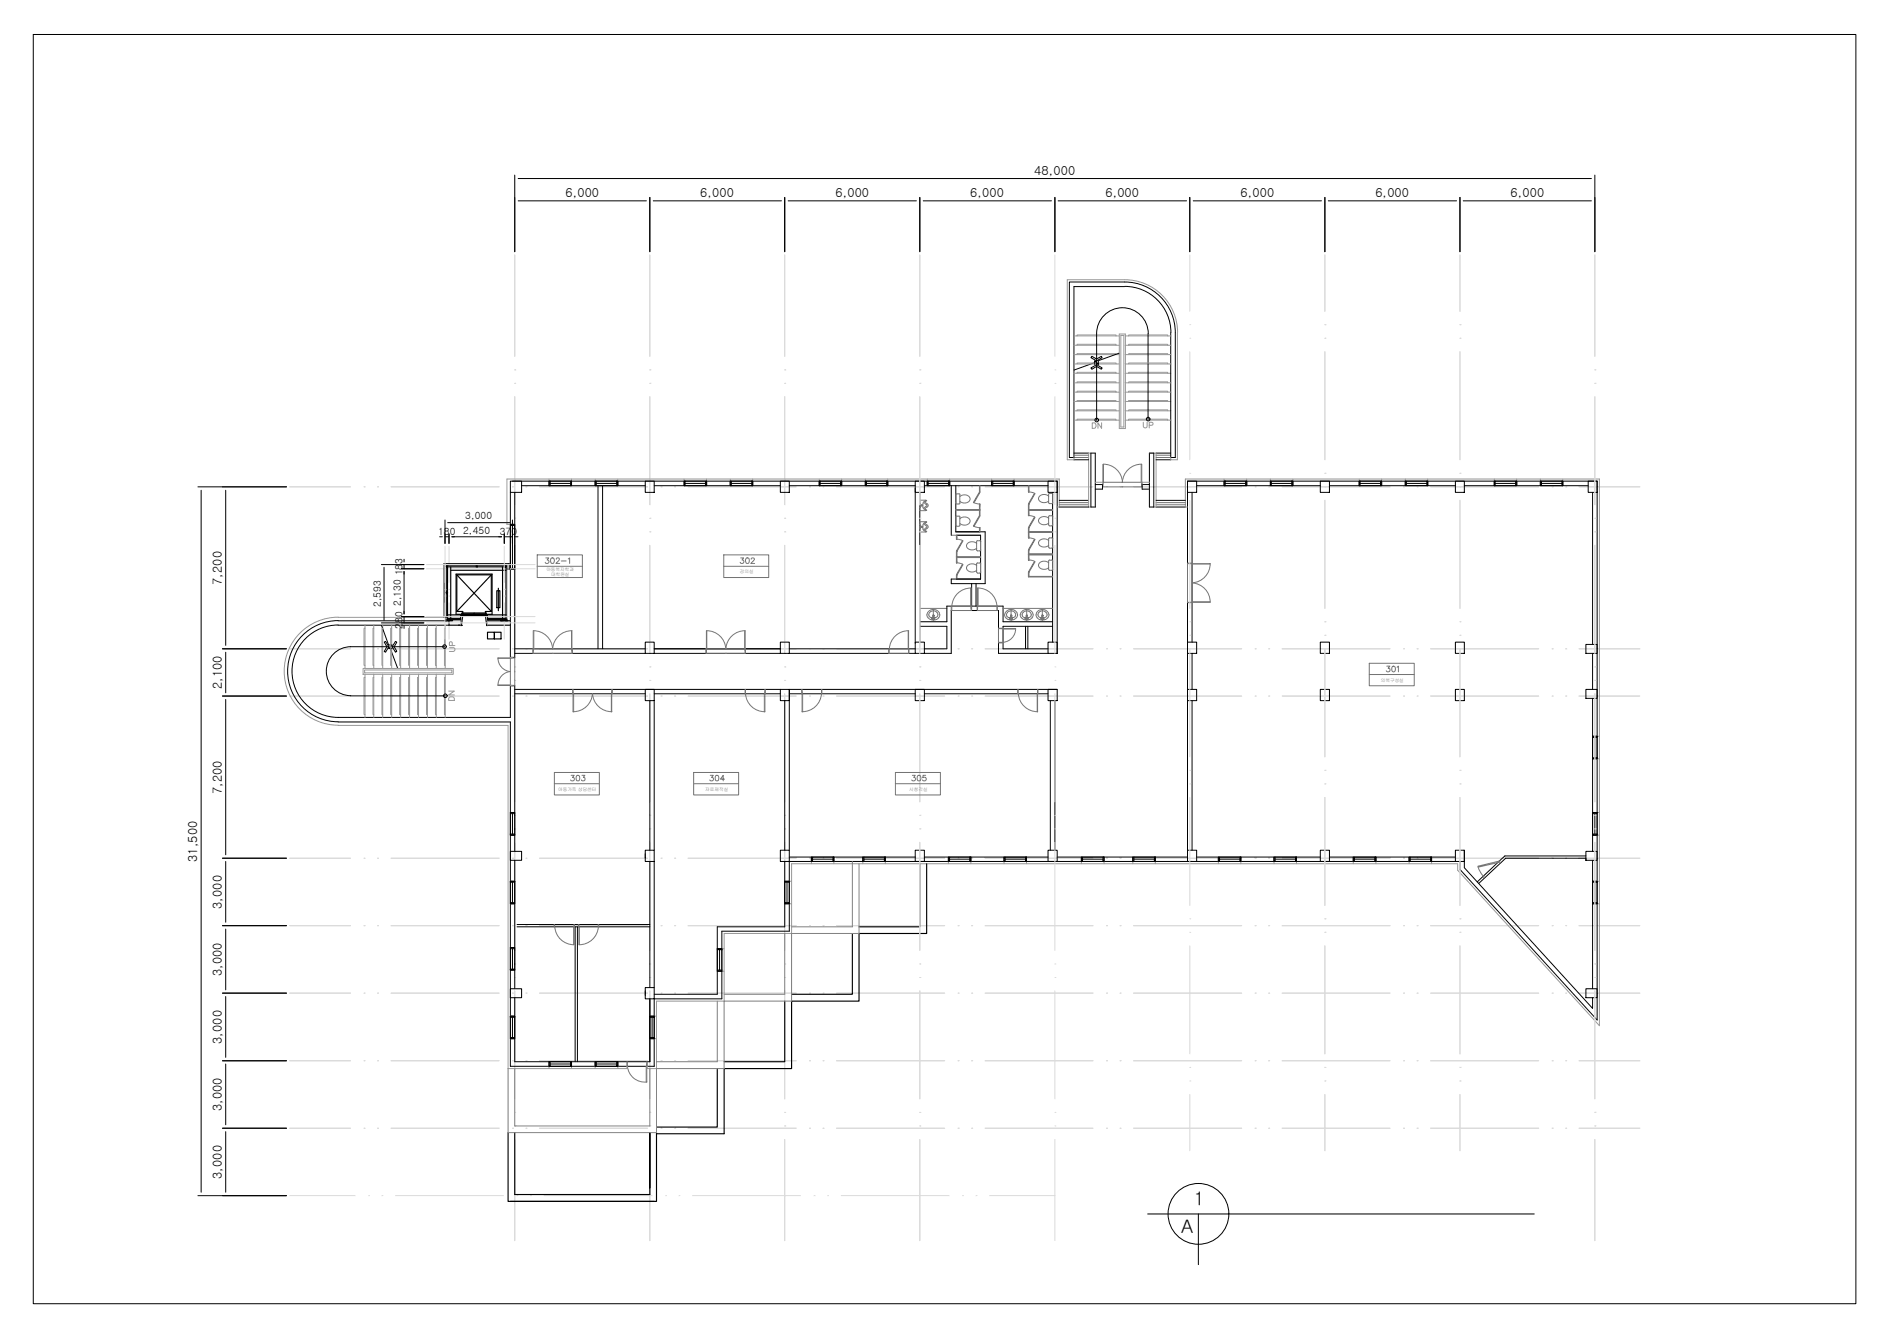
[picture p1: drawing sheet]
<svg xmlns="http://www.w3.org/2000/svg" width="420mm" height="297mm" viewBox="0 0 420 297" stroke-linecap="round" stroke-linejoin="round" font-family="sans-serif">
<defs><g id="words">
<g font-size="4.4" fill="#979797">
<text x="252.9" y="96.3">UP</text>
<text x="102" y="157" transform="rotate(-90 102 157)">DN</text>
</g>
<g font-size="4.2">
<text x="265.3" y="267.7">1</text>
<text x="262.4" y="273.9">A</text>
</g>
<g font-size="4" fill="#979797">
<text x="241.3" y="96.3">DN</text>
<text x="102" y="146" transform="rotate(-90 102 146)">UP</text>
</g>
<g font-size="4" fill="#757575">
<text x="119.9" y="126.3">302-1</text>
<text x="163.3" y="126.3">302</text>
<text x="125.6" y="174.6">303</text>
<text x="156.6" y="174.6">304</text>
<text x="201.4" y="174.6">305</text>
</g>
<g font-size="2.8">
<text x="229.8" y="38.8">48,000</text>
<text x="125.6" y="43.7">6,000</text>
<text x="155.6" y="43.7">6,000</text>
<text x="185.6" y="43.7">6,000</text>
<text x="215.6" y="43.7">6,000</text>
<text x="245.6" y="43.7">6,000</text>
<text x="275.6" y="43.7">6,000</text>
<text x="305.6" y="43.7">6,000</text>
<text x="335.6" y="43.7">6,000</text>
<text x="49.3" y="130" transform="rotate(-90 49.3 130)">7,200</text>
<text x="49.3" y="153.2" transform="rotate(-90 49.3 153.2)">2,100</text>
<text x="49.3" y="176.4" transform="rotate(-90 49.3 176.4)">7,200</text>
<text x="43.8" y="191.5" transform="rotate(-90 43.8 191.5)">31,500</text>
<text x="49.3" y="201.9" transform="rotate(-90 49.3 201.9)">3,000</text>
<text x="49.3" y="216.9" transform="rotate(-90 49.3 216.9)">3,000</text>
<text x="49.3" y="231.9" transform="rotate(-90 49.3 231.9)">3,000</text>
<text x="49.3" y="246.9" transform="rotate(-90 49.3 246.9)">3,000</text>
<text x="49.3" y="261.9" transform="rotate(-90 49.3 261.9)">3,000</text>
</g>
<g font-size="2.2">
<text x="97.4" y="118.8">180</text>
<text x="102.9" y="118.5">2,450</text>
<text x="103.4" y="115.4">3,000</text>
<text x="111" y="118.8">370</text>
<text x="89.4" y="127.8" transform="rotate(-90 89.4 127.8)">183</text>
<text x="84.6" y="134.9" transform="rotate(-90 84.6 134.9)">2,593</text>
<text x="89.1" y="134.7" transform="rotate(-90 89.1 134.7)">2,130</text>
<text x="89.4" y="139.7" transform="rotate(-90 89.4 139.7)">280</text>
</g>
<g font-size="1" fill="#757575">
<text x="121.4" y="126.9">아동복지학과</text>
<text x="122.5" y="127.9">대학원실</text>
<text x="164.4" y="127.4">강의실</text>
<text x="306.8" y="151.5">의복구성실</text>
<text x="124" y="175.7">아동가족 상담센터</text>
<text x="156.7" y="175.7">자료제작실</text>
<text x="202" y="175.7">시청각실</text>
</g>
</g></defs>
<!-- layer: CEN -->
<g fill="none" stroke="#d9d9d9" stroke-width=".22">
<path d="M114.4 56.6v22.6M144.4 56.6v22.6M174.4 56.6v22.6M204.4 56.6v22.6M234.4 56.6v22.6M264.4 56.6v12.6M294.4 56.6v12.6M324.4 56.6v12.6M354.4 56.6v22.6M264.4 72.1h.1M264.4 75.1h.1M264.4 78.1v24.1"/>
<path d="M294.4 72.1h.1M294.4 75.1h.1M294.4 78.1v24.1M324.4 72.1h.1M324.4 75.1h.1M324.4 78.1v24.1M114.4 82.2h.1M114.4 85.2h.1M114.4 88.1v24M144.4 82.2h.1M144.4 85.2h.1M144.4 88.1v24"/>
<path d="M174.4 82.2h.1M174.4 85.2h.1M174.4 88.1v24M204.4 82.2h.1M204.4 85.2h.1M204.4 88.1v24M234.4 82.2h.1M234.4 85.2h.1M234.4 88.1v24M354.4 82.2h.1M354.4 85.2h.1M354.4 88.1v24"/>
<path d="M64.4 108.2h13.5M80.9 108.2h.1M83.9 108.2h.1M86.9 108.2h24M113.9 108.2h.1M114.4 115.1h.1M114.4 118.2h.1M116.9 108.2h.1M119.9 108.2h24M144.4 115.1h.1M144.4 118.2h.1M146.9 108.2h.1"/>
<path d="M149.9 108.2h.1M152.9 108.2h24M174.4 115.1h.1M174.4 118.2h.1M179.9 108.2h.1M182.9 108.2h.1M185.9 108.2h24M204.4 115.1h.1M204.4 118.2h.1M212.9 108.2h.1M215.9 108.2h.1M218.9 108.2h24"/>
<path d="M234.4 115.1h.1M234.4 118.2h.1M245.9 108.2h.1M248.9 108.2h.1M251.9 108.2h24M264.4 105.2h.1M264.4 108.2h.1M264.4 111.2v24M278.9 108.2h.1M281.9 108.2h.1M284.9 108.2h23.9M294.4 105.2h.1"/>
<path d="M294.4 108.2h.1M294.4 111.2v24M311.9 108.2h.1M314.9 108.2h.1M317.9 108.2h24M324.4 105.2h.1M324.4 108.2h.1M324.4 111.2v24M344.9 108.2h.1M347.9 108.2h.1M350.8 108.2h13.5M354.4 115.1h.1"/>
<path d="M354.4 118.2h.1M94.8 126.4h24.1M94.8 125.4h24.1M94.8 137h24.1M94.8 138.4h24.1M98.9 130.9h.1M98.9 132.4h.1M98.9 121.4v8M98.9 133.9v8.1M99.8 130.9h.1M99.8 132.4h.1M99.8 121.4v8"/>
<path d="M99.8 133.9v8.1M112 130.9h.1M112 132.4h.1M112 121.4v8M112 133.9v8.1M114.4 121.2v24M144.4 121.2v24M174.4 121.2v24M204.4 121.2v24M234.4 121.2v24M264.4 138.1h.1M294.4 138.1h.1"/>
<path d="M324.4 138.1h.1M354.4 121.2v24M64.4 144.1h13.5M64.4 154.6h13.5M80.9 144.1h.1M80.9 154.6h.1M83.9 144.1h.1M83.9 154.6h.1M86.9 144.1h24M86.9 154.6h24M113.9 144.1h.1M113.9 154.6h.1"/>
<path d="M114.4 148.2h.1M114.4 151.2h.1M114.4 154.1v24M116.9 144.1h.1M116.9 154.6h.1M119.9 144.1h24M119.9 154.6h24M144.4 148.2h.1M144.4 151.2h.1M144.4 154.1v24M146.9 144.1h.1M146.9 154.6h.1"/>
<path d="M149.9 144.1h.1M149.9 154.6h.1M152.9 144.1h24M152.9 154.6h24M174.4 148.2h.1M174.4 151.2h.1M174.4 154.1v24M179.9 144.1h.1M179.9 154.6h.1M182.9 144.1h.1M182.9 154.6h.1M185.9 144.1h24"/>
<path d="M185.9 154.6h24M204.4 148.2h.1M204.4 151.2h.1M204.4 154.1v24M212.9 144.1h.1M212.9 154.6h.1M215.9 144.1h.1M215.9 154.6h.1M218.9 144.1h24M218.9 154.6h24M234.4 148.2h.1M234.4 151.2h.1"/>
<path d="M234.4 154.1v24M245.9 144.1h.1M245.9 154.6h.1M248.9 144.1h.1M248.9 154.6h.1M251.9 144.1h24M251.9 154.6h24M264.4 141.1h.1M264.4 144.1v24M278.9 144.1h.1M278.9 154.6h.1M281.9 144.1h.1"/>
<path d="M281.9 154.6h.1M284.9 144.1h23.9M284.9 154.6h23.9M294.4 141.1h.1M294.4 144.1v24M311.9 144.1h.1M311.9 154.6h.1M314.9 144.1h.1M314.9 154.6h.1M317.9 144.1h24M317.9 154.6h24M324.4 141.1h.1"/>
<path d="M324.4 144.1v24M344.9 144.1h.1M344.9 154.6h.1M347.9 144.1h.1M347.9 154.6h.1M350.8 144.1h13.5M350.8 154.6h13.5M354.4 148.2h.1M354.4 151.2h.1M354.4 154.1v24M264.4 171.2h.1M264.4 174.2h.1"/>
<path d="M264.4 177.2v24M294.4 171.2h.1M294.4 174.2h.1M294.4 177.2v24M324.4 171.2h.1M324.4 174.2h.1M324.4 177.2v24M64.4 190.7h13.5M80.9 190.7h.1M83.9 190.7h.1M86.9 190.7h24M113.9 190.7h.1"/>
<path d="M114.4 181.1h.1M114.4 184.2h.1M114.4 187.2v24M116.9 190.7h.1M119.9 190.7h24M144.4 181.1h.1M144.4 184.2h.1M144.4 187.2v24M146.9 190.7h.1M149.9 190.7h.1M152.9 190.7h24M174.4 181.1h.1"/>
<path d="M174.4 184.2h.1M174.4 187.2v24M179.9 190.7h.1M182.9 190.7h.1M185.9 190.7h24M204.4 181.1h.1M204.4 184.2h.1M204.4 187.2v24M212.9 190.7h.1M215.9 190.7h.1M218.9 190.7h24M234.4 181.1h.1"/>
<path d="M234.4 184.2h.1M234.4 187.2v24M245.9 190.7h.1M248.9 190.7h.1M251.9 190.7h24M278.9 190.7h.1M281.9 190.7h.1M284.9 190.7h23.9M311.9 190.7h.1M314.9 190.7h.1M317.9 190.7h24M344.9 190.7h.1"/>
<path d="M347.9 190.7h.1M350.8 190.7h13.5M354.4 181.1h.1M354.4 184.2h.1M354.4 187.2v24M64.4 205.7h13.5M80.9 205.7h.1M83.9 205.7h.1M86.9 205.7h24M113.9 205.7h.1M114.4 214.2h.1M114.4 217.2h.1"/>
<path d="M116.9 205.7h.1M119.9 205.7h24M144.4 214.2h.1M144.4 217.2h.1M146.9 205.7h.1M149.9 205.7h.1M152.9 205.7h24M174.4 214.2h.1M174.4 217.2h.1M179.9 205.7h.1M182.9 205.7h.1M185.9 205.7h24"/>
<path d="M204.4 214.2h.1M204.4 217.2h.1M212.9 205.7h.1M215.9 205.7h.1M218.9 205.7h24M234.4 214.2h.1M234.4 217.2h.1M245.9 205.7h.1M248.9 205.7h.1M251.9 205.7h24M264.4 204.1h.1M264.4 207.1h.1"/>
<path d="M264.4 210.1v24M278.9 205.7h.1M281.9 205.7h.1M284.9 205.7h23.9M294.4 204.1h.1M294.4 207.1h.1M294.4 210.1v24M311.9 205.7h.1M314.9 205.7h.1M317.9 205.7h24M324.4 204.1h.1M324.4 207.1h.1"/>
<path d="M324.4 210.1v24M344.9 205.7h.1M347.9 205.7h.1M350.8 205.7h13.5M354.4 214.2h.1M354.4 217.2h.1M64.4 220.6h13.5M64.4 235.7h13.5M80.9 220.6h.1M80.9 235.7h.1M83.9 220.6h.1M83.9 235.7h.1"/>
<path d="M86.9 220.6h24M86.9 235.7h24M113.9 220.6h.1M113.9 235.7h.1M114.4 220.1v24M116.9 220.6h.1M116.9 235.7h.1M119.9 220.6h24M119.9 235.7h24M144.4 220.1v24M146.9 220.6h.1M146.9 235.7h.1"/>
<path d="M149.9 220.6h.1M149.9 235.7h.1M152.9 220.6h24M152.9 235.7h24M174.4 220.1v24M179.9 220.6h.1M179.9 235.7h.1M182.9 220.6h.1M182.9 235.7h.1M185.9 220.6h24M185.9 235.7h24M204.4 220.1v24"/>
<path d="M212.9 220.6h.1M212.9 235.7h.1M215.9 220.6h.1M215.9 235.7h.1M218.9 220.6h24M218.9 235.7h24M234.4 220.1v24M245.9 220.6h.1M245.9 235.7h.1M248.9 220.6h.1M248.9 235.7h.1M251.9 220.6h24"/>
<path d="M251.9 235.7h24M264.4 237.2h.1M278.9 220.6h.1M278.9 235.7h.1M281.9 220.6h.1M281.9 235.7h.1M284.9 220.6h23.9M284.9 235.7h23.9M294.4 237.2h.1M311.9 220.6h.1M311.9 235.7h.1M314.9 220.6h.1"/>
<path d="M314.9 235.7h.1M317.9 220.6h24M317.9 235.7h24M324.4 237.2h.1M344.9 220.6h.1M344.9 235.7h.1M347.9 220.6h.1M347.9 235.7h.1M350.8 220.6h13.5M350.8 235.7h13.5M354.4 220.1v24M64.4 250.7h13.5"/>
<path d="M80.9 250.7h.1M83.9 250.7h.1M86.9 250.7h24M113.9 250.7h.1M114.4 247.1h.1M114.4 250.1h.1M114.4 253.2v22.4M116.9 250.7h.1M119.9 250.7h24M144.4 247.1h.1M144.4 250.1h.1M144.4 253.2v22.4"/>
<path d="M146.9 250.7h.1M149.9 250.7h.1M152.9 250.7h24M174.4 247.1h.1M174.4 250.1h.1M174.4 253.2v22.4M179.9 250.7h.1M182.9 250.7h.1M185.9 250.7h24M204.4 247.1h.1M204.4 250.1h.1M204.4 253.2v22.4"/>
<path d="M212.9 250.7h.1M215.9 250.7h.1M218.9 250.7h24M234.4 247.1h.1M234.4 250.1h.1M234.4 253.2v22.4M245.9 250.7h.1M248.9 250.7h.1M251.9 250.7h24M264.4 240.2h.1M264.4 243.2v12.5M278.9 250.7h.1"/>
<path d="M281.9 250.7h.1M284.9 250.7h23.9M294.4 240.2h.1M294.4 243.2v12.5M311.9 250.7h.1M314.9 250.7h.1M317.9 250.7h24M324.4 240.2h.1M324.4 243.2v12.5M344.9 250.7h.1M347.9 250.7h.1M350.8 250.7h13.5"/>
<path d="M354.4 247.1h.1M354.4 250.1h.1M354.4 253.2v22.4M64.4 265.6h14.5M81.9 265.6h.1M84.9 265.6h.1M87.9 265.6h24M114.9 265.6h.1M117.9 265.6h.1M120.9 265.6h24M147.9 265.6h.1M150.9 265.6h.1"/>
<path d="M153.9 265.6h24M180.9 265.6h.1M183.9 265.6h.1M186.9 265.6h24M213.9 265.6h.1M216.9 265.6h.1M219.9 265.6h14.5"/>
</g>
<!-- layer: WALL -->
<g fill="none" stroke="#000" stroke-width=".22">
<path d="M249.9 63.7h-11.3v37.9h-1v-38.9h12.3a11.2 11.2 0 0 1 11.2 11.2M249.9 63.6a10.3 10.3 0 0 1 10.3 10.3M260.1 73.9v27.7h1v-27.7M113.4 109.4v36.7h1v-36.7M113.4 116.5h1M113.9 106.9h121v38.3M115.9 107.9h27.5M122 106.9v1M127 106.9v1M132.2 106.9v1M132.9 107.9v36.2M133.9 107.9v36.2"/>
<path d="M137.3 106.9v1M145.4 107.9h28M152 106.9v1M157 106.9v1M162.2 106.9v1M167.2 106.9v1M175.4 107.9h28M182 106.9v1M187 106.9v1M192.3 106.9v1M197.3 106.9v1M203.4 108.4v34.5"/>
<path d="M204.4 109.4v33.3M205.4 107.9h27.5M206 106.9v1M211 106.9v1M211.4 107.9v11M212.4 107.9v10.3h6.5v11.5h-7.5v-1h6.5v-9.8h-5.4M220.3 106.9v1M225.3 106.9v1M233.9 109.4v33.3M242.4 100.7h1v11.9h-1zM243.4 107.7h1.6v1h-1.6M255.4 100.7h1v11.9h-1z"/>
<path d="M255.4 107.7h-1.6v1h1.6M264.9 109.4v33.3M265.9 107.9h27.5M272 106.9v1M277 106.9v1M282.3 106.9v1M287.3 106.9v1M295.4 107.9h28M302 106.9v1M307 106.9v1M312.2 106.9v1M317.2 106.9v1"/>
<path d="M325.4 107.9h27.5M332 106.9v1M337 106.9v1M342.3 106.9v1M347.2 106.9v1M353.9 109.4v33.8M75.1 137.9h24.7v1h-24.7M75.1 137.9a11.2 11.2 0 0 0-11.2 11.2 11.2 11.2 0 0 0 11.2 11.3M75.1 138.9a10.3 10.3 0 0 0-10.2 10.2 10.3 10.3 0 0 0 10.2 10.3h38.3v-7h1v36.7M113.4 126.5h1M204.4 139.1h6v5h-5M204.4 138.1h6v-3.4h12.5v3.4h11"/>
<path d="M215.9 129.7v5M216.9 129.7v5M227.9 139.1v5M228.4 139.1v5M233.9 139.1h-11v5h10M114.4 144.1h29M114.4 145.2h29M114.4 153.2h59M114.4 154.1h29M144.4 155.7v33.2M145.4 144.1h28M145.4 145.2h28"/>
<path d="M145.4 154.1h28M145.4 155.7v33.2M174.4 155.7v33.2M175.4 144.1h28M175.4 145.2h28M175.4 154.1h28M205.4 145.2h6v-9.6h10.5v9.6h11M205.4 154.1h27.5M233.4 155.7v33.2M234.4 155.7v33.2M234.9 153.2h-59.5v35.7M264.9 145.2v8"/>
<path d="M264.9 155.7v33.2M353.9 145.2v8M353.9 155.2v33.9M75.1 160.4h38.3v76.5h32v-15h15v-15h15v-15.5h89.5M353.9 163.6h1M353.9 168.6h1M113.4 195.8h1M113.4 180.5h1M113.4 185.5h1M114.4 191.1v28.6M144.4 191.4v28M145.4 191.4v28"/>
<path d="M174.4 191.4v14.5h-15v15h-14M174.4 195.8h1M175.4 190.4h28M180.3 190.4v1M185.3 190.4v1M191.7 190.4v1M196.7 190.4v1M205.4 190.4h27.5M210.7 190.4v1M215.7 190.4v1M223.1 190.4v1M228.1 190.4v1"/>
<path d="M234.9 190.4h28.9M240.3 190.4v1M245.3 190.4v1M251.7 190.4v1M256.7 190.4v1M263.8 188.9v-82h91.1v119.7l-30.5-33.4v-1.8M265.9 191.4h57.5M265.9 190.4h27.5M275.7 190.4v1M283.1 190.4v1M288.1 190.4v1M295.4 190.4h28"/>
<path d="M300.7 190.4v1M305.7 190.4v1M313.1 190.4v1M318.1 190.4v1M325.4 188.9v3.9l28.5 31.2v-2.3M332.8 191.6l-4.6 4.3M352.4 190.7h-17.9l-5.9 5.6M352.4 190.2h-18l-1.3 1.1M353.9 191.1v28.6M353.9 195.8h1M353.9 180.5h1M353.9 185.5h1"/>
<path d="M113.4 200.8h1M113.4 210.5h1M113.4 215.5h1M114.9 205.9h29.5M114.9 205.4h29.5M127.8 205.9v30M128.3 205.9v30M159.4 215.8h1M159.4 210.8h1M174.4 200.8h1M353.9 200.8h1M113.4 230.8h1"/>
<path d="M113.4 225.8h1M114.4 221.7v14.2h30v-14M122 235.9v1M127 235.9v1M132.2 235.9v1M137.3 235.9v1M144.4 230.8h1M144.4 225.8h1"/>
</g>
<g fill="none" stroke="#979797" stroke-width=".22">
<path d="M261.6 73.9v28.3h-1.5v-.6M261.6 73.9a11.7 11.7 0 0 0-11.7-11.8h-12.8v40.1h1.5v-.6M122 106.4v.5M127 106.4v.5M132.2 106.4v.5M137.3 106.4v.5M152 106.4v.5M157 106.4v.5M162.2 106.4v.5M167.2 106.4v.5M182 106.4v.5M187 106.4v.5"/>
<path d="M192.3 106.4v.5M197.3 106.4v.5M206 106.4v.5M211 106.4v.5M220.3 106.4v.5M225.3 106.4v.5M234.9 112.6h.5v-6.2h-122.8v10.1h.8M242.4 100.7h-.5v11.9h.5M243.4 107.1h1.6v.6M255.4 100.7h1.5v11.9h-.5M255.4 107.1h-1.6v.6M263.8 112.6h-.4v-6.2h92v121.5l-31.5-34.6v-1.4h-148v15.5h-15v15h-15v15h-2.1v-.5"/>
<path d="M272 106.4v.5M277 106.4v.5M282.3 106.4v.5M287.3 106.4v.5M302 106.4v.5M307 106.4v.5M312.2 106.4v.5M317.2 106.4v.5M332 106.4v.5M337 106.4v.5M342.3 106.4v.5M347.2 106.4v.5"/>
<path d="M75.1 137.2h23.9v.7M75.1 137.1a12 12 0 0 0-12 12 12 12 0 0 0 12 12l37.8 .1v76.2h26.4v-.5M99.8 137.9h2.5v1M108.3 137.9v1M113.4 126.5h-.8v11.4h.8M113.4 152.4h.5M113.4 146.1h.5M354.9 168.6h.5M354.9 163.6h.5M113.4 195.8h.5M113.4 185.5h.5M113.4 180.5h.5"/>
<path d="M175.4 195.8h.5M180.3 191.4v.5M185.3 191.4v.5M191.7 191.4v.5M196.7 191.4v.5M210.7 191.4v.5M215.7 191.4v.5M223.1 191.4v.5M228.1 191.4v.5M240.3 191.4v.5M245.3 191.4v.5M251.7 191.4v.5"/>
<path d="M256.7 191.4v.5M270.7 191.4v.5M275.7 191.4v.5M283.1 191.4v.5M288.1 191.4v.5M300.7 191.4v.5M305.7 191.4v.5M313.1 191.4v.5M318.1 191.4v.5M354.9 195.8h.5M354.9 185.5h.5M354.9 180.5h.5"/>
<path d="M113.4 200.8h.5M113.4 215.5h.5M113.4 210.5h.5M160.4 210.8h.5M160.4 215.8h.5M175.4 200.8h.5M354.9 200.8h.5M113.4 225.8h.5M113.4 230.8h.5M122 236.9v.5M127 236.9v.5M132.2 236.9v.5"/>
<path d="M137.3 236.9v.5M145.4 225.8h.5M145.4 230.8h.5"/>
</g>
<!-- layer: 0e -->
<g fill="none" stroke="#000" stroke-width=".22">
<path d="M113.4 106.9h2.5v2.5h-2.5zM143.4 106.9h2v2.5h-2zM173.4 106.9h2v2.5h-2zM203.4 106.9h2v2.5h-2zM232.9 106.9h2v2.5h-2zM263.8 106.9h2.1v2.5h-2.1zM293.4 106.9h2v2.5h-2zM323.4 106.9h2v2.5h-2zM352.9 106.9h2v2.5h-2zM143.4 142.7h2v2.5h-2zM143.4 153.2h2v2.5h-2zM173.4 142.7h2v2.5h-2z"/>
<path d="M173.4 153.2h2v2.5h-2zM203.4 142.7h2v2.5h-2zM203.4 153.2h2v2.5h-2zM232.9 142.7h2v2.5h-2zM232.9 153.2h2v2.5h-2zM263.8 142.7h2.1v2.5h-2.1zM263.8 153.2h2.1v2.5h-2.1zM293.4 142.7h2v2.5h-2zM293.4 153.2h2v2.5h-2zM323.4 153.2h2v2.5h-2zM323.4 142.7h2v2.5h-2zM352.4 143.2h2.5v2h-2.5z"/>
<path d="M352.4 153.2h2.5v2h-2.5zM113.4 189.1h2.5v2h-2.5zM143.4 188.9h2v2.5h-2zM143.4 189.7v1M173.4 188.9h2v2.5h-2zM203.4 188.9h2v2.5h-2zM232.9 188.9h2v2.5h-2zM263.8 188.9h2.1v2.5h-2.1zM270.7 190.4v1M293.4 188.9h2v2.5h-2zM323.4 188.9h2v2.5h-2zM352.4 189.1h2.5v2h-2.5z"/>
<path d="M352.4 190.7v.4M113.4 219.7h2.5v2h-2.5zM143.4 219.4h2v2.5h-2zM352.4 219.7h2.5v2h-2.5zM143.4 220.1v1"/>
</g>
<!-- layer: Tǥ -->
<g fill="none" stroke="#757575" stroke-width=".22">
<path d="M204.4 112.4h.3M204.4 111.8l.2 .4M204.4 116.6l.3 .3M204.4 117h.2M204.4 117.1h.2M204.6 112.4l-.2 .3M204.7 112.2h-.3M204.7 117.2l-.3 .3M204.8 112.2l.1 .2zM204.8 117.1h.1M204.8 117h.1M204.9 116.9v.3z"/>
<path d="M205.1 112.3l.1 .6 .5 .3M205.1 117l.1 .7 .5 .3M205.3 111.5l.1 .2 .5 .4M205.3 116.2l.1 .3 .5 .4v.3M205.5 111.3l-.3 .3-.1 .7M205.5 116.1l-.3 .3-.1 .6M205.6 111.4l.3 .5M205.6 116.1l.3 .5M205.7 113.4h.1M205.7 113.3h.1M205.7 111.3h.1M205.7 111.2h.1"/>
<path d="M205.7 118.2h.1M205.7 118h.1M205.7 116.1h.1M205.7 115.9h.1M205.7 111.1h-1.3v2.4h1.3M205.7 111.3l-.2 .1M205.7 115.9h-1.3v2.3h1.3M205.7 116.1h-.2M205.7 111.2v.1M205.7 113.3v.1M205.7 115.9v.2M205.7 118v.2"/>
<path d="M205.9 112.1v.3l-.3 .2-.3 .5M205.9 117.2l-.3 .1-.3 .5M205.9 111.9l.3 .4-.3 .4M205.9 116.6l.3 .4-.3 .4M205.9 112.7l-.3 .5M205.9 117.5l-.3 .5M211.4 118.9h6.5M212.5 119.8h.1h-.1M212.5 118.9v.9M212.6 114.7h.4M212.6 116.9h.4M212.6 114.6l-.2 .3v1.8l.2 .2"/>
<path d="M212.6 118.9v.9l1.3 .3M213 109.7h-.4l-.2 .2v1.9l.2 .2h.4M213.1 114.6l.2 .3M213.1 109.7l.2 .2M213.3 109.9v1.9M213.3 114.9v1.8M213.3 115.2a1.36 1.36 0 0 1 2.2 .6 1.36 1.36 0 0 1-2.2 .5M213.3 110.3a1.36 1.36 0 0 1 2.2 .5 1.36 1.36 0 0 1-2.2 .6M213.3 116.6l-.2 .3M213.3 111.7l-.2 .3M216.4 116.9l1.2 .3M216.4 111.7l1.2 .3"/>
<path d="M217.6 114.6h.1l-1.3 2.4-.1-.1zM217.6 109.3l.1 .1-1.3 2.3-.1-.1zM217.6 112v1.2h-5.2h5.3M217.6 107.9v1.4M217.6 113.3v1.3M217.6 117.3v.9M217.7 117.3h-.1h.1M217.7 112v1.3h-5.3h5.3v1.3h-.1M217.7 112h-.1h.1M217.7 107.9v1.4h-.1M217.7 117.3v.9M228.5 109.3h.1h-.1"/>
<path d="M228.5 113.3h5.4h-5.3v1.3l1.3 .2M228.5 114.6h.1h-.1M228.5 118.3h5.4h-5.3v1.2l1.3 .3M228.5 119.5h.1h-.1M228.5 107.9v1.4M228.5 118.3h5.4M228.6 107.9v1.4l1.3 .3M228.6 112h-.1v1.2h5.4h-5.4v1.4M228.6 117.3h-.1v1M228.6 112v1.2M228.6 117.3v.9M229.9 109.6h.1l-1.4 2.4-.1-.1z"/>
<path d="M229.9 114.9h.1l-1.4 2.4-.1-.1zM229.9 119.8h.1l-1.4 2.4-.1-.1zM233 109.9v1.8l.2 .2M233 116.6l.2 .2M233 114.8v1.8M233 110.2a1.36 1.36 0 0 0-2.3 .6 1.36 1.36 0 0 0 2.3 .5M233 115.2a1.36 1.36 0 0 0-2.3 .5 1.36 1.36 0 0 0 2.3 .5M233.2 119.5h.5l.2 .2M233.2 109.6h.5M233.2 114.6h.5M233.2 109.6l-.2 .2M233.2 114.6l-.2 .2"/>
<path d="M233.2 119.5l-.2 .2v1.8l.2 .3M233.7 109.6l.2 .2M233.7 114.6l.2 .2M233.9 109.9v1.8M233.9 114.8v1.8M233.9 119.8v1.7M233.9 118.2h-5.4v1.3M233.9 111.7l-.2 .2h-.5M233.9 116.6l-.2 .2h-.5M204.4 135.2h6M205.9 136.6l.3 .7M206.1 136.2l-.2 .4"/>
<path d="M206.1 136.2a1.5 1.5 0 0 1 2.6 0M206.2 137.3a1.62 1.62 0 0 0 2.4 0M206.9 135.8a.82 .82 0 0 0-.5 1.1M207 135.8h.8M207 137.4v.2h.4M207.2 137.5v-.5h.3v.5M207.2 137.3l-.2 .3 .4 .1M207.3 137.6h.1M207.3 137l.1 .4zM207.4 137h.1M207.4 137.4h.1M207.4 135.3v2.6"/>
<path d="M207.5 137.3l.2 .3-.3 .1M207.6 137.4l-.2 .2-.2-.2M207.7 137.4v.2h-.3M207.8 135.8a.73 .73 0 0 1 .6 .7 .73 .73 0 0 1-.6 .7h-.9l-.5-.3M208.7 136.2l.1 .6-.3 .5M212.5 123.9h5.4h-5.3v1.2l1.3 .2M212.5 125.1h.1h-.1M212.6 122.5h-.1v1.2h5.4h-5.4v1.4M212.6 127.8h-.1v.9M212.6 122.5v1.2M212.6 127.8v.9M213.9 120.1h.1l-1.4 2.4-.1-.1z"/>
<path d="M213.9 125.3l.1 .1-1.4 2.4-.1-.1zM217 120.4v1.8l.2 .2M217 127.1l.2 .2M217 125.3v1.8M217 120.7a1.36 1.36 0 0 0-2.3 .6 1.36 1.36 0 0 0 2.3 .5M217 125.7a1.36 1.36 0 0 0-2.3 .5 1.36 1.36 0 0 0 2.3 .5M217.2 120.1h.5M217.2 125.1h.5M217.2 120.1l-.2 .2M217.2 125.1l-.2 .2M217.7 120.1l.2 .2M217.7 125.1l.2 .2"/>
<path d="M217.9 120.4v1.8M217.9 125.3v1.8M217.9 122.2l-.2 .2h-.5M217.9 127.1l-.2 .2h-.5M222.9 135.2h11M223.2 136.6l.3 .7M223.3 136.2l-.1 .4M223.3 136.2a1.5 1.5 0 0 1 2.7 0M223.5 137.3a1.63 1.63 0 0 0 1.9 .3M223.7 136.9l.5 .3h.9M223.9 136.1l-.2 .3v.5M224.2 135.8l-.4 .3"/>
<path d="M224.2 135.8h.9M224.3 137.4v.2h.3M224.4 137.5l.1-.5h.2l.1 .5M224.5 137.3l-.2 .3 .3 .1M224.6 137.6h.1M224.6 137v.4zM224.6 137h.1M224.6 137.4h.1M224.6 135.3v2.6M224.8 137.3l.2 .3-.4 .1M224.8 137.4l-.2 .2-.2-.2M224.9 137.4v.2h-.3"/>
<path d="M225.1 135.8a.73 .73 0 0 1 .5 .7 .73 .73 0 0 1-.5 .7M226 136.2a1.02 1.02 0 0 1-.7 1.4M226.8 136.2a1.29 1.29 0 0 0 .4 1.3 1.29 1.29 0 0 0 1.4 .2 1.1 1.1 0 0 0 .8-1.5M226.8 136.2a1.5 1.5 0 0 1 2.7 0M227.7 135.8h.9M227.7 135.8a.73 .73 0 0 0-.6 .7 .73 .73 0 0 0 .6 .7h.9a.64 .64 0 0 0 .5-.5 .64 .64 0 0 0-.2-.6M227.8 137.4v.2h.3M227.9 137.5l.1-.5h.2l.1 .5M228 137.3l-.3 .3 .4 .1M228 137.6h.2M228.1 137.4v-.4l.1 .4M228.1 137.4h.1"/>
<path d="M228.1 135.3v2.6M228.2 137.3l.3 .3-.4 .1M228.3 137.4l-.2 .2-.1-.2M228.4 137.4v.2h-.3M228.5 123.2h5.4h-5.3v1.3M228.5 124.5h.1h-.1M228.5 123.2h5.4M228.6 135.8l.3 .3M228.6 122.2h-.1v1M228.6 127.1h-.1v1.1h5.4M228.6 122.2v.9M228.6 127.1v1h5.3"/>
<path d="M228.6 124.4l1.3 .3M229.9 124.7l.1 .1-1.4 2.3h-.1zM230.3 136.2a1.5 1.5 0 0 1 2.6 0M230.3 136.2a1.32 1.32 0 0 0 .6 1.4 1.32 1.32 0 0 0 1.6-.1l.5-.7-.1-.6M230.8 136.1a.64 .64 0 0 0-.2 .6 .64 .64 0 0 0 .6 .5M231.2 135.8h.8M231.2 135.8l-.4 .3M231.3 137.4v.2h.3M231.4 137.5l.1-.5h.2l.1 .5M231.5 137.3l-.2 .3 .3 .1M231.5 137.3l.1 .2 .2-.2M231.5 137.3l.1-.1 .2 .1"/>
<path d="M231.5 137.6h.2M231.5 137.4v-.4l.1 .4M231.6 137.4h.1M231.6 135.3v2.6M231.8 137.3l.2 .3-.4 .1M231.8 137.4l-.2 .2-.2-.2M231.9 137.4v.2h-.3M232 135.8a.72 .72 0 0 1 .6 .7 .72 .72 0 0 1-.5 .7h-1M233 120.1a1.36 1.36 0 0 0-2.3 .5 1.36 1.36 0 0 0 2.3 .6M233 125.1a1.36 1.36 0 0 0-2.3 .5 1.36 1.36 0 0 0 2.3 .5M233.2 121.8h.5M233.2 124.5h.5"/>
<path d="M233.2 124.4l-.2 .3v1.8l.2 .2M233.7 124.4l.2 .3M233.9 124.7v1.8M233.9 123.1h-5.4v1.4M233.9 121.5l-.2 .3M233.9 126.5l-.2 .2h-.5"/>
<circle cx="204.7" cy="117" r=".11"/>
<circle cx="204.7" cy="112.3" r=".11"/>
<circle cx="207.4" cy="137.3" r=".16"/>
<circle cx="207.4" cy="136.8" r=".15"/>
<circle cx="207.4" cy="136.8" r=".11"/>
<circle cx="224.7" cy="137.3" r=".16"/>
<circle cx="224.7" cy="136.8" r=".15"/>
<circle cx="224.7" cy="136.8" r=".11"/>
<circle cx="228.1" cy="136.8" r=".15"/>
<circle cx="228.1" cy="136.8" r=".11"/>
<circle cx="228.2" cy="137.3" r=".16"/>
<circle cx="231.6" cy="136.8" r=".15"/>
<circle cx="231.6" cy="136.8" r=".11"/>
</g>
<!-- layer: DOOR -->
<g fill="none" stroke="#757575" stroke-width=".22">
<path d="M235.4 112.1h6.5M235.4 111.7h6.5M238.6 101.6h3.3M238.6 101.1h3.3M245 108.2h8.8M245 107.1h8.8M245.1 103.2v5M245.1 103.1a4.3 4.3 0 0 1 4.3 4 4.2 4.2 0 0 1 4.3-4v5.1M245.2 103.2v3.9M253.6 103.2v3.9M256.9 112.1h6.5M256.9 101.6h3.2"/>
<path d="M256.9 111.7h6.5M256.9 101.1h3.2M211.4 134.7h4.5v.9h-4.5zM215.7 130.6v4.1M215.8 130.6v5M215.8 130.6a4.3 4.3 0 0 0-4.3 5M217.1 134.7h4.5v.9h-4.5zM217.2 135.6v-5a4.3 4.3 0 0 1 4.3 5M217.3 130.6v4.1M221.9 139.7h3.7M222.9 139.7h2.7M225.7 139.6a3 3 0 0 1-2.8 3.1"/>
<path d="M263.8 129.4v4.5h1.1v-8.8h-1.1v4.5M263.8 125.2h5.1a4.3 4.3 0 0 1-4 4.3 4.3 4.3 0 0 1 4 4.3h-5.1M264.9 125.3h4M264.9 133.7h4M110.6 152.2h2.8M110.6 146.2h3.8M110.6 146.3h2.8M110.6 146.1a2.99 2.99 0 0 0 2.8 3.1 3 3 0 0 0-2.8 3.1h3.8M113.4 146.1v6.3M114.4 146.1v6.3M118.5 145.2v-5.1a4.3 4.3 0 0 1 4.3 4 4.3 4.3 0 0 1 4.3-4v5.1M118.6 140.2v3.9"/>
<path d="M122.7 145.2h4.5v-1.1h-8.8v1.1h4.5M127 140.2v3.9M127.2 153.2v.9M127.3 153.2v5M127.3 158.1a4.3 4.3 0 0 0 4.4-4 4.3 4.3 0 0 0 4.2 4M127.5 154.1v4.1M135.8 154.1v4.1M135.9 153.2v5M136 153.2v.9M157 140.2v3.9M161.1 145.2h4.5v-1.1h-8.8v1.1h4.6M161.3 144.1a4.3 4.3 0 0 0-4.3-4v5.1"/>
<path d="M165.5 140.2v3.9M165.6 140.2v5M165.6 153.2v.9M165.6 140.1a4.3 4.3 0 0 0-4.3 4M165.6 153.2a4.3 4.3 0 0 0 4.3 4.9M169.8 154.1v4.1M170 153.2v5M170 153.2v.9M178.1 153.2v.9M178.2 153.2v5M178.3 154.1v4.1M182.5 153.2a4.3 4.3 0 0 1-4.3 4.9"/>
<path d="M182.6 153.2v.9M197.5 144.1h4.5v1.1h-4.5zM201.8 140.2v3.9M201.9 140.2v5M201.9 140.1a4.4 4.4 0 0 0-4.3 5.1M221.9 142.8h1h-1v-3.2h1v3.2M221.9 142.7h1M226.1 153.2v.9M226.2 153.2v.9M226.3 154.1a4.3 4.3 0 0 0 4.3 4M230.4 154.1v4.1M230.5 153.2v5"/>
<path d="M230.6 153.2v.9M328.4 192.4l4.7-1.1 .1 .3-4.8 1.1zM328.4 192.6l.6 1.3 .9 1.1M329.7 194.9l-.1-.3 .1 .3M333.1 191.3l.3 .4M123.1 205.4v.5M123.2 205.4v.5M123.3 205.9a4.3 4.3 0 0 0 4.3 4M127.5 205.9v4M127.5 205.4v4.5M127.6 205.4v.5M128.5 205.4v.5"/>
<path d="M128.6 205.4l.1 4.5a4.2 4.2 0 0 0 4.2-4.5M128.7 205.9v4M133 205.4v.5M139.3 235.9v1M139.4 235.9v1M143.6 236.9v3.5M143.7 235.9v4.5a3.9 3.9 0 0 1-4.3-3.5M143.8 235.9v1"/>
</g>
<!-- layer: WID -->
<g fill="none" stroke="#000" stroke-width=".22">
<path d="M113.4 116.5h1v.3h-1zM113.4 116.8v9.7M113.9 116.8v9.5M114.4 116.8v9.7M122 106.9h.2v1h-.2zM122 107.9h4.8M122 106.9h4.8M122.2 107.4h4.6M126.8 106.9h.2v1h-.2zM132.2 106.9h.3v1h-.3zM132.5 107.9h4.8M132.5 106.9h4.8"/>
<path d="M132.5 107.4h4.5M137 106.9h.3v1h-.3zM152 106.9h.2v1h-.2zM152 107.9h4.7M152 106.9h4.7M152.2 107.4h4.5M156.7 106.9h.3v1h-.3zM162.2 106.9h.3v1h-.3zM162.5 107.9h4.7M162.5 106.9h4.7M162.5 107.4h4.5M167 106.9h.2v1h-.2z"/>
<path d="M182 106.9h.2v1h-.2zM182 107.9h4.8M182 106.9h4.8M182.2 107.4h4.6M186.8 106.9h.2v1h-.2zM192.3 106.9h.2v1h-.2zM192.5 107.9h4.8M192.5 106.9h4.8M192.5 107.4h4.5M197 106.9h.3v1h-.3zM206 106.9h.2v1h-.2zM206.2 107.9h4.8"/>
<path d="M206.2 106.9h4.8M206.2 107.4h4.6M210.8 106.9h.2v1h-.2zM220.3 106.9h.3v1h-.3zM220.6 107.9h4.7M220.6 106.9h4.7M220.6 107.4h4.5M225.1 106.9h.2v1h-.2zM235.4 111.2h6.5M235.4 112.6h6.5M238.6 100.7h3.3M238.6 102.2h3.3"/>
<path d="M256.9 100.7h3.2M256.9 111.2h6.5M256.9 112.6h6.5M256.9 102.2h3.2M272 106.9h.2v1h-.2zM272 107.9h4.8M272 106.9h4.8M272.2 107.4h4.6M276.8 106.9h.2v1h-.2zM282.3 106.9h.2v1h-.2zM282.5 107.9h4.8M282.5 106.9h4.8"/>
<path d="M282.5 107.4h4.5M287 106.9h.3v1h-.3zM302 106.9h.2v1h-.2zM302 107.9h4.7M302 106.9h4.7M302.2 107.4h4.5M306.7 106.9h.3v1h-.3zM312.2 106.9h.3v1h-.3zM312.5 107.9h4.7M312.5 106.9h4.7M312.5 107.4h4.5M317 106.9h.2v1h-.2z"/>
<path d="M332 106.9h.2v1h-.2zM332 107.9h4.7M332 106.9h4.7M332.2 107.4h4.5M336.7 106.9h.3v1h-.3zM342.3 106.9h.2v1h-.2zM342.5 107.9h4.7M342.5 106.9h4.7M342.5 107.4h4.5M347 106.9h.2v1h-.2zM112.6 126.5v-.8h-13.4v11.5h-.2M113.1 126.5v-1.3h-14.4v12"/>
<path d="M113.4 126.3h1v.2h-1zM353.9 163.6h1v.2h-1zM353.9 168.4h1v.2h-1zM353.9 163.8v4.8M354.4 163.8v4.6M354.9 163.8v4.8M113.4 195.8h1v.2h-1zM113.4 180.5h1v.3h-1zM113.4 185.3h1v.2h-1zM113.4 180.8v4.7M113.4 195.8v4.7M113.9 180.8v4.5"/>
<path d="M113.9 196v4.5M114.4 180.8v4.7M114.4 195.8v4.7M174.4 195.8h1v.2h-1zM174.4 195.8v4.7M174.9 196v4.5M175.4 195.8v4.7M180.3 190.4h.2v1h-.2zM180.5 190.4h4.8M180.5 191.4h4.8M180.5 190.9h4.6M185.1 190.4h.2v1h-.2z"/>
<path d="M191.7 190.4h.3v1h-.3zM192 190.4h4.7M192 191.4h4.7M192 190.9h4.5M196.5 190.4h.2v1h-.2zM210.7 190.4h.3v1h-.3zM211 190.4h4.7M211 191.4h4.7M211 190.9h4.5M215.5 190.4h.2v1h-.2zM223.1 190.4h.2v1h-.2zM223.3 190.4h4.8"/>
<path d="M223.3 191.4h4.8M223.3 190.9h4.6M227.9 190.4h.2v1h-.2zM240.3 190.4h.2v1h-.2zM240.5 190.4h4.8M240.5 191.4h4.8M240.5 190.9h4.6M245.1 190.4h.2v1h-.2zM251.7 190.4h.3v1h-.3zM252 190.4h4.7M252 191.4h4.7M252 190.9h4.5"/>
<path d="M256.5 190.4h.2v1h-.2zM270.7 190.4h.3v1h-.3zM271 190.4h4.7M271 191.4h4.7M271 190.9h4.5M275.5 190.4h.2v1h-.2zM283.1 190.4h.2v1h-.2zM283.3 190.4h4.8M283.3 191.4h4.8M283.3 190.9h4.6M287.9 190.4h.2v1h-.2zM300.7 190.4h.2v1h-.2z"/>
<path d="M300.9 190.4h4.8M300.9 191.4h4.8M300.9 190.9h4.6M305.5 190.4h.2v1h-.2zM313.1 190.4h.2v1h-.2zM313.3 190.4h4.8M313.3 191.4h4.8M313.3 190.9h4.6M317.9 190.4h.2v1h-.2zM353.9 195.8h1v.2h-1zM353.9 180.5h1v.3h-1zM353.9 185.3h1v.2h-1z"/>
<path d="M353.9 180.8v4.7M353.9 195.8v4.7M354.4 180.8v4.5M354.4 196v4.5M354.9 180.8v4.7M354.9 195.8v4.7M113.4 210.5h1v.3h-1zM113.4 215.3h1v.2h-1zM113.4 200.5h1v.3h-1zM113.4 210.8v4.7M113.9 210.8v4.5M114.4 210.8v4.7"/>
<path d="M159.4 215.5h1v.3h-1zM159.4 210.8h1v.2h-1zM159.4 210.8v4.7M159.9 211v4.5M160.4 210.8v4.7M174.4 200.5h1v.3h-1zM353.9 200.5h1v.3h-1zM113.4 230.5h1v.3h-1zM113.4 225.8h1v.2h-1zM113.4 225.8v4.7M113.9 226v4.5M114.4 225.8v4.7"/>
<path d="M122 235.9h.2v1h-.2zM122 235.9h4.8M122 236.9h4.8M122.2 236.4h4.6M126.8 235.9h.2v1h-.2zM132.2 235.9h.3v1h-.3zM132.5 235.9h4.8M132.5 236.9h4.8M132.5 236.4h4.5M137 235.9h.3v1h-.3zM144.4 230.5h1v.3h-1zM144.4 225.8h1v.2h-1z"/>
<path d="M144.4 225.8v4.7M144.9 226v4.5M145.4 225.8v4.7"/>
</g>
<!-- layer: Z_FLOOR -->
<path d="M204.4 191.9v14h-13.5M205.9 191.9v15.5h-15v15h-15v15h-15v14.5h-15M189.4 207.4v13.5h-13.5M159.4 237.4v13h-13.5M174.4 222.4v13.5h-13.5M112.9 251.6v15.3h33v-15.3M114.4 251.6v13.8h30v-13.8v12.3M113.4 266.9h32" fill="none" stroke="#000" stroke-width=".25"/>
<!-- layer: Z_HID -->
<path d="M189.4 191.4v14.5h-13.5M190.9 191.9v15.5h-15v15h-15v15h-15v14.2h-33v-14.2M174.4 207.4v13.5h-13.5M114.4 237.4v12.7h30v-12.7M159.4 222.4v13.5h-13.5" fill="none" stroke="#7f7f7f" stroke-width=".22"/>
<!-- layer: Ĳ -->
<g fill="none" stroke="#979797" stroke-width=".22">
<path d="M238.6 78.8h10.1M238.6 74.6h10.1M238.6 76.7h10.1M239.3 74.6v-.2h8.7v.2M239.3 78.8v-.2h8.7v.2M239.3 76.7v-.2h8.7v.2M248.7 74.2h1.3v21h-1.3zM249 74.5h.7v20.4h-.7zM250 78.8h10.1M250 74.6h10.1M250 76.7h10.1M250.8 74.6v-.2h8.6v.2"/>
<path d="M250.8 76.7v-.2h8.6v.2M250.8 78.8v-.2h8.6v.2M238.6 91.3h10.1M238.6 89.2h10.1M238.6 82.9h10.1M238.6 93.3h10.1M238.6 87.1h10.1M238.6 85h10.1M238.6 80.9h10.1M239.3 89.2v-.2h8.7v.2M239.3 91.3v-.2h8.7v.2M239.3 93.3v-.2h8.7v.2"/>
<path d="M239.3 82.9v-.2h8.7v.2M239.3 80.9v-.3h8.7v.3M239.3 85v-.2h8.7v.2M239.3 87.1v-.2h8.7v.2M250 91.3h10.1M250 89.2h10.1M250 82.9h10.1M250 93.3h10.1M250 87.1h10.1M250 85h10.1M250 80.9h10.1M250.8 89.2v-.2h8.6v.2"/>
<path d="M250.8 91.3v-.2h8.6v.2M250.8 93.3v-.2h8.6v.2M250.8 82.9v-.2h8.6v.2M250.8 87.1v-.2h8.6v.2M250.8 85v-.2h8.6v.2M250.8 80.9v-.3h8.6v.3M81.1 139.6h-.2v8.2h.2M81.1 138.9v9.6M83 139.6h-.1v8.2h.1M83 138.9v9.6M85 139.6h-.1v8.2h.1M85 138.9v9.6"/>
<path d="M87 139.6h-.2v8.2h.2M87 138.9v9.6M89 139.6h-.2v8.2h.2M89 138.9v9.6M91 139.6h-.2v8.2h.2M91 138.9v9.6M93 139.6h-.2v8.2h.2M93 138.9v9.6M95 139.6h-.2v8.2h.2M95 138.9v9.6M96.9 139.6h-.1v8.2h.1M96.9 138.9v9.6"/>
<path d="M98.9 139.6h-.2v8.2h.2M98.9 138.9v9.6M80.7 148.5h20v1.3h-20zM81 148.8h19.4v.7h-19.4zM81.1 150.5h-.2v8.3h.2M81.1 149.8v9.6M83 150.5h-.1v8.3h.1M83 149.8v9.6M85 150.5h-.1v8.3h.1M85 149.8v9.6M87 150.5h-.2v8.3h.2M87 149.8v9.6"/>
<path d="M89 150.5h-.2v8.3h.2M89 149.8v9.6M91 150.5h-.2v8.3h.2M91 149.8v9.6M93 150.5h-.2v8.3h.2M93 149.8v9.6M95 150.5h-.2v8.3h.2M95 149.8v9.6M96.9 150.5h-.1v8.3h.1M96.9 149.8v9.6M98.9 150.5h-.2v8.3h.2M98.9 149.8v9.6"/>
</g>
<!-- layer: ETC -->
<g fill="none" stroke="#000" stroke-width=".22">
<path d="M242.6 79.2l1.1 .6 1-.6 .2 .3-1.2 .7-1.3-.7zM248.6 78.5l-4.6 1.6v.9l-.8-.9v.9M255.1 74.1v19M255.1 74.1a5.7 5.7 0 0 0-5.7-5.7 5.7 5.7 0 0 0-5.7 5.7v19.2M242.4 81.7l1.3-.7 1.2 .7-.2 .3-1-.6-1.1 .6zM243.2 80.6l-4.5 1.6M84.8 139l1.5 4.3h.9l-.9 .8h.9M77.9 154.6h21M85.4 142.7l.3-.2 .7 1.2-.7 1.2-.3-.2 .6-1zM86.4 143.7h-8.5a5.4 5.4 0 0 0-5.4 5.4 5.4 5.4 0 0 0 5.4 5.5M86.7 144.1l1.6 4.3M87.2 143.7h11.5"/>
<path d="M87.9 142.5l.3 .2-.6 1 .6 1-.3 .2-.7-1.2z"/>
</g>
<!-- layer: DIM -->
<g fill="none" stroke="#000" stroke-width=".22">
<path d="M114.4 38.9v17M115.1 39.7h238.5M354.4 38.9v17M115.1 44.6h28.5M144.4 43.9v12M145.1 44.6h28.5M174.4 43.9v12M175.1 44.6h28.5M204.4 43.9v12M205.1 44.6h28.5M234.4 43.9v12M235.1 44.6h28.5"/>
<path d="M264.4 43.9v12M265.1 44.6h28.5M294.4 43.9v12M295.1 44.6h28.5M324.4 43.9v12M325.1 44.6h28.5M44 108.2h19.7M44.7 108.9v156M50.2 108.9v34.5M97.7 119.3h.6M98.9 119.3h.9M98.9 115.5v5.2"/>
<path d="M99.5 116.1h13.8M99.8 118.6v2.1M100.4 119.3h11M112 118.6v2.1M112 119.3h1.9M113.9 115.5v5.2M114.5 119.3h.6M84.7 138.4h9.5M84.7 125.4h9.5M85.3 126v11.8M89.2 126.4h5M89.2 137h5"/>
<path d="M89.8 124.2v.6M89.8 125.4v1M89.8 127v9.4M89.8 137v1.4M89.8 139v.6M49.4 144.1h14.3M49.4 154.6h14.3M50.2 144.9v9M50.2 155.4v34.5M49.4 190.7h14.3M50.2 191.4v13.5M49.4 205.7h14.3"/>
<path d="M50.2 206.4v13.5M49.4 220.6h14.3M49.4 235.7h14.3M50.2 221.4v13.5M50.2 236.4v13.5M49.4 250.7h14.3M50.2 251.4v13.5M44 265.6h19.7M255 269.7h85.9M266.3 269.7v11.3"/>
<circle cx="266.3" cy="269.7" r="6.8"/>
</g>
<!-- layer: عt0 -->
<g fill="none" stroke="#000" stroke-width=".25">
<path d="M99 137.8l1.5 .1zM99 137.7h3.3M99 137.5h3.3M99.2 125.7h.2v.2h-.2zM99.2 131.5h.2v.3h-.2zM99.2 131.6h.2v.2h-.2zM99.4 125.9h13v11.9M99.4 125.9v11.9M99.4 137.4h2.9M99.4 136.6h3.2M100.1 126.7h12.3M100.1 125.9v11.9"/>
<path d="M101.5 135.8v-8.1h7.7v8.1M101.5 127.7l7.7 8.1M101.5 135.8h1.3v.3M102.3 138.8v.1h-2.5M102.3 136.8v1.2M102.3 136.8h.5M102.5 138.9h.1M102.6 136.6h5.5v.1h-5.5zM102.6 136.2h5.4v.2h-5.4zM102.8 136.4h.1M102.8 136.7l.1 .1M102.8 136.4l-1.5 .1v-8.9h8v8.9l-1.4-.1"/>
<path d="M102.8 136.8l-.3 2.2h-.2M105.4 136.2v.2M105.4 136.6v.1M105.8 125.7h.2v.2h-.2zM107.9 136.8h.4M107.9 136.7l.2 2.3h.2M108.1 136.6h4.3M108.1 138.9h.1M108.3 136.8v1.2M108.3 138.9h.1M108.3 137.9h5.1M108.3 138.9h5.1"/>
<path d="M108.3 137.7h4.3M108.3 137.5h4.3M108.3 137.4h4.1M109.2 135.8h-1.3v.3M109.2 127.7l-7.7 8.1M110.4 131.2h.7v3.8h-.7zM110.7 130.7v5M111.3 137.8l1.5 .1zM111.7 125.9v11.9M112.2 125.7h.2v.2h-.2h.2v-.2h-.2v.2zM108.3 140.5h1.5v1.4h-1.5zM109.8 140.5h1.5v1.4h-1.5z"/>
</g>
<!-- layer: SHEET -->
<path d="M7.4 7.7h405v281.9h-405z" fill="none" stroke="#000" stroke-width=".22"/>
<!-- layer: 亅 -->
<g fill="none" stroke="#757575" stroke-width=".22">
<path d="M119.4 123.3h10v5h-10zM119.4 125.8h10M160.8 123.3h10v5h-10zM160.8 125.8h10M304.2 147.4h10v5h-10zM304.2 149.9h10M308.1 148h.7l-.4 .5a.43 .43 0 0 1 .4 .7 .43 .43 0 0 1-.8-.2M309.4 148.1l.2-.1a.66 .66 0 0 1 .4 .6 .66 .66 0 0 1-.4 .7l-.3-.3-.1-.3zM310.4 148.3l.3-.3v1.3M123.2 171.6h10v5h-10zM123.2 174.1h10M154.1 171.6h10v5h-10z"/>
<path d="M154.1 174.1h10M199 171.6h9.9v5h-9.9zM199 174.1h9.9"/>
</g>
<use href="#words"/>
</svg>
